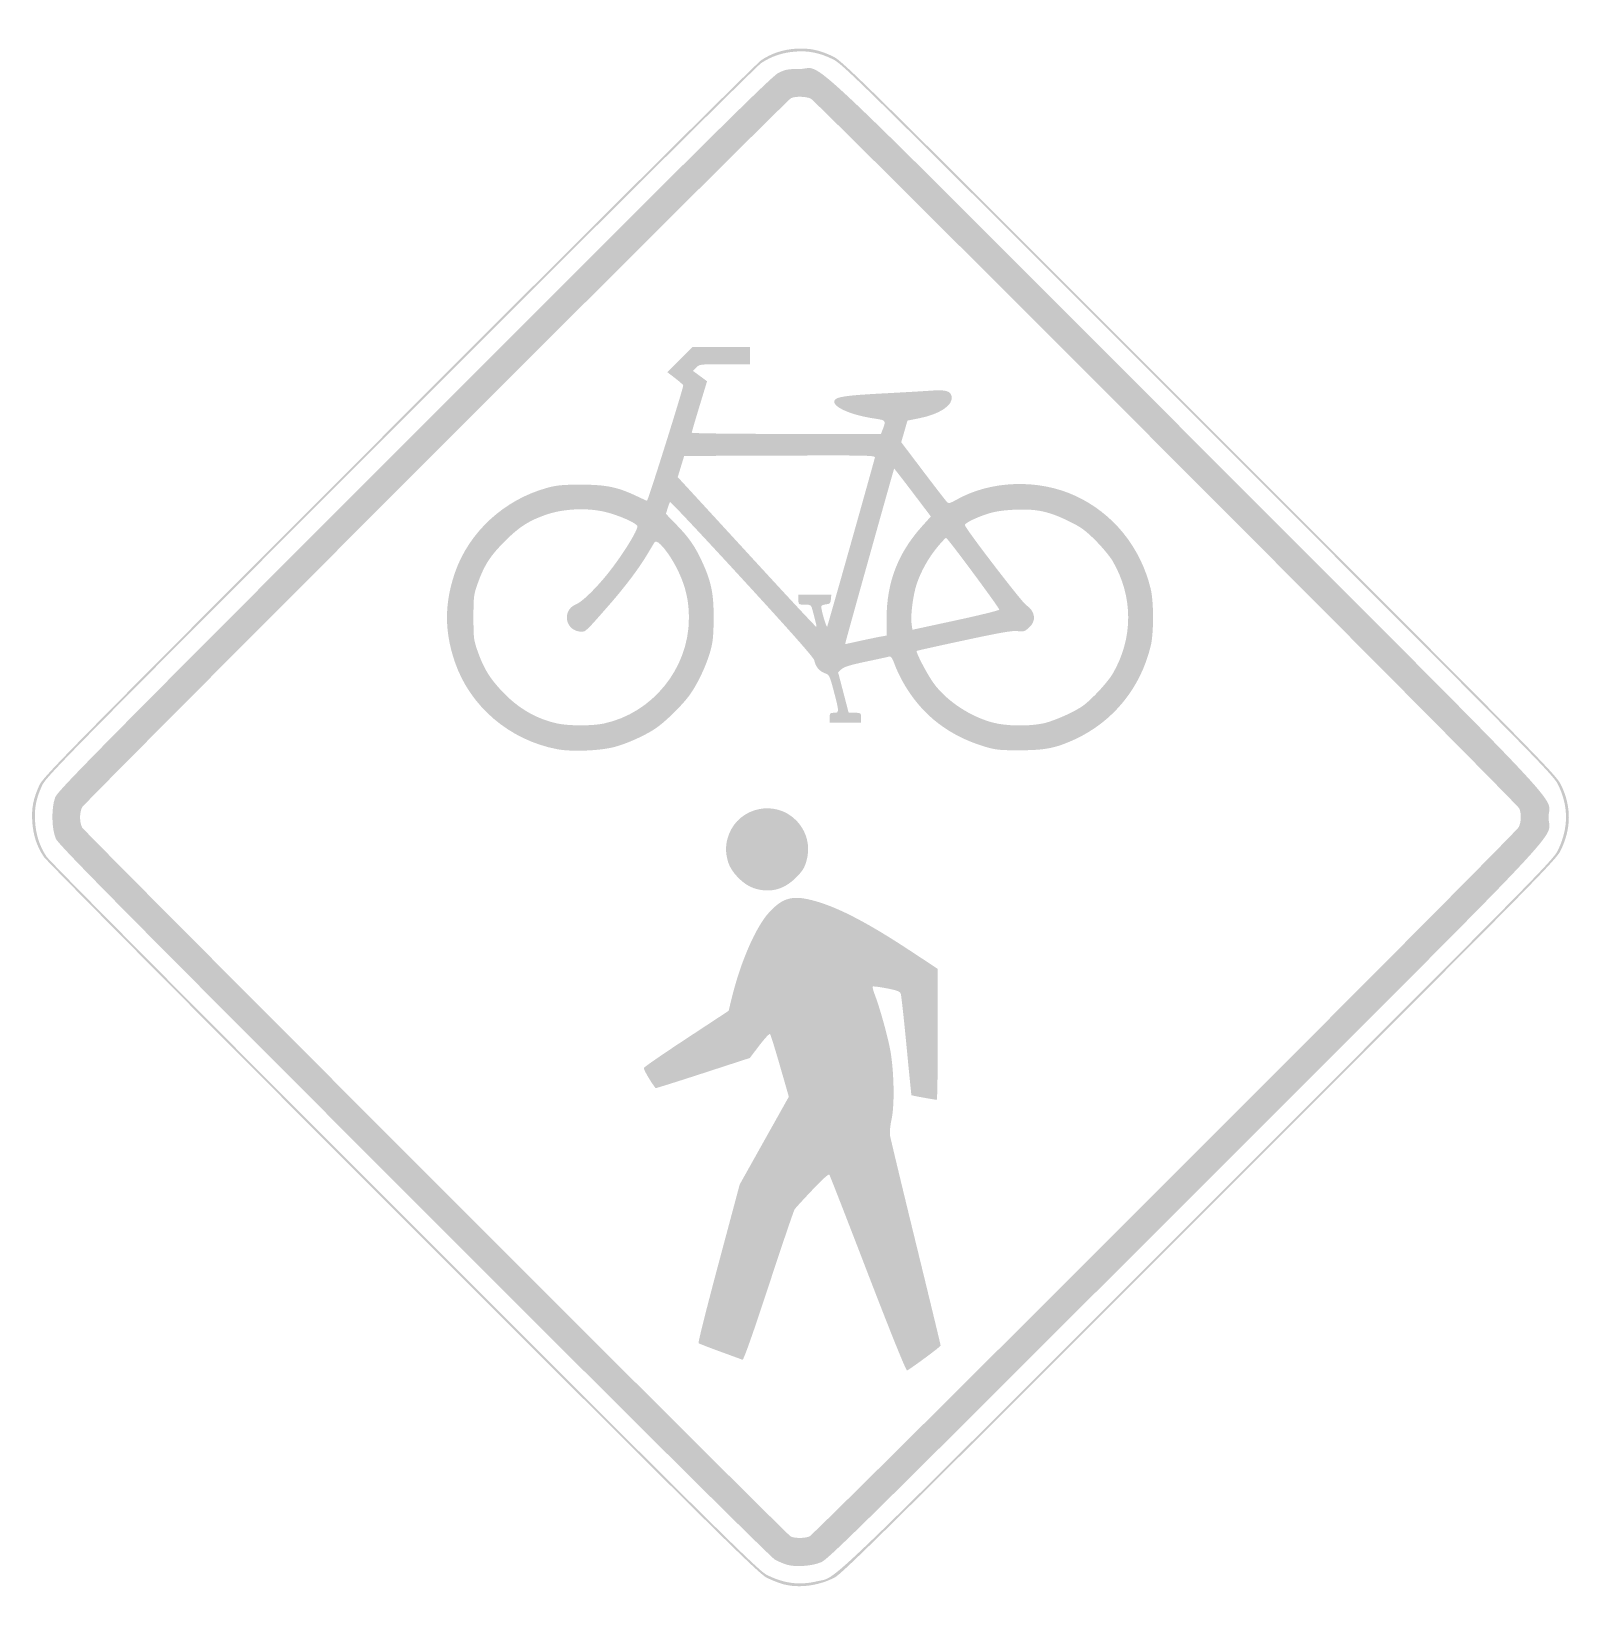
# Model space of a CAD drawing. Header units: inches. Extents: x -25.5 to 26, y -26 to 26.
import ezdxf

# ---------------------------------------------------------------- set-up
doc = ezdxf.new("R2010")
doc.units = ezdxf.units.IN
doc.header["$MEASUREMENT"] = 0

msp = doc.modelspace()

# ---------------------------------------------------------------- hatches: boundary and pattern name
h = msp.add_hatch(color=7)
edge = h.paths.add_edge_path()
edge.add_spline(control_points=[(-0.471, -24.733), (-0.575, -24.699), (-0.744, -24.626), (-0.848, -24.572), (-0.965, -24.51), (-5.454, -20.053), (-12.796, -12.708), (-22.696, -2.804), (-24.573, -0.905), (-24.662, -0.706), (-24.804, -0.39), (-24.816, 0.309), (-24.685, 0.659), (-24.606, 0.872), (-23.437, 2.056), (-12.793, 12.706), (-2.795, 22.71), (-0.949, 24.536), (-0.73, 24.645), (-0.503, 24.757), (-0.415, 24.773), (-0.023, 24.773), (0.812, 24.773), (-0.508, 26.016), (12.792, 12.706), (25.998, -0.51), (24.768, 0.795), (24.771, -0.001), (24.775, -0.806), (25.99, 0.482), (12.706, -12.792), (2.015, -23.475), (0.918, -24.557), (0.683, -24.656), (0.368, -24.788), (-0.193, -24.826), (-0.471, -24.733)], knot_values=[0, 0, 0, 0, 1, 1, 1, 2, 2, 2, 3, 3, 3, 4, 4, 4, 5, 5, 5, 6, 6, 6, 7, 7, 7, 8, 8, 8, 9, 9, 9, 10, 10, 10, 11, 11, 11, 12, 12, 12, 12], degree=3, periodic=0)
edge = h.paths.add_edge_path(flags=0)
edge.add_spline(control_points=[(0.291, -23.805), (0.46, -23.742), (23.688, -0.524), (23.784, -0.323), (23.866, -0.149), (23.875, 0.104), (23.805, 0.291), (23.75, 0.441), (0.544, 23.68), (0.344, 23.787), (0.193, 23.867), (-0.176, 23.876), (-0.321, 23.803), (-0.472, 23.726), (-23.706, 0.495), (-23.791, 0.336), (-23.883, 0.163), (-23.883, -0.163), (-23.791, -0.336), (-23.712, -0.484), (-0.481, -23.718), (-0.33, -23.801), (-0.209, -23.866), (0.121, -23.869), (0.291, -23.805)], knot_values=[0, 0, 0, 0, 1, 1, 1, 2, 2, 2, 3, 3, 3, 4, 4, 4, 5, 5, 5, 6, 6, 6, 7, 7, 7, 8, 8, 8, 8], degree=3, periodic=0)
h = msp.add_hatch(color=7)
edge = h.paths.add_edge_path()
edge.add_spline(control_points=[(-0.576, -25.383), (-0.711, -25.347), (-0.955, -25.251), (-1.117, -25.17), (-1.384, -25.038), (-2.554, -23.883), (-13.154, -13.289), (-19.78, -6.667), (-24.968, -1.445), (-25.062, -1.304), (-25.294, -0.958), (-25.415, -0.586), (-25.444, -0.136), (-25.472, 0.31), (-25.411, 0.622), (-25.21, 1.06), (-25.076, 1.349), (-24.429, 2.006), (-13.311, 13.13), (-6.67, 19.776), (-1.445, 24.968), (-1.304, 25.062), (-0.966, 25.288), (-0.59, 25.414), (-0.165, 25.443), (0.282, 25.474), (0.638, 25.4), (1.072, 25.188), (1.401, 25.026), (1.838, 24.596), (13.217, 13.217), (24.819, 1.616), (25.024, 1.407), (25.191, 1.06), (25.527, 0.363), (25.527, -0.348), (25.19, -1.06), (25.024, -1.409), (24.884, -1.551), (13.218, -13.215), (2.915, -23.515), (1.376, -25.035), (1.126, -25.164), (0.593, -25.439), (-0.057, -25.523), (-0.576, -25.383)], knot_values=[0, 0, 0, 0, 1, 1, 1, 2, 2, 2, 3, 3, 3, 4, 4, 4, 5, 5, 5, 6, 6, 6, 7, 7, 7, 8, 8, 8, 9, 9, 9, 10, 10, 10, 11, 11, 11, 12, 12, 12, 13, 13, 13, 14, 14, 14, 15, 15, 15, 15], degree=3, periodic=0)
edge = h.paths.add_edge_path(flags=0)
edge.add_spline(control_points=[(0.537, -25.289), (1.248, -25.122), (0.375, -25.959), (13.171, -13.167), (24.79, -1.551), (24.93, -1.409), (25.095, -1.06), (25.432, -0.348), (25.433, 0.363), (25.097, 1.06), (24.93, 1.407), (24.725, 1.615), (13.17, 13.17), (1.836, 24.503), (1.401, 24.932), (1.072, 25.093), (0.638, 25.306), (0.282, 25.38), (-0.165, 25.349), (-0.59, 25.319), (-0.966, 25.194), (-1.304, 24.968), (-1.445, 24.873), (-6.65, 19.702), (-13.264, 13.083), (-24.337, 2.004), (-24.982, 1.349), (-25.115, 1.06), (-25.317, 0.622), (-25.378, 0.31), (-25.35, -0.136), (-25.321, -0.586), (-25.199, -0.958), (-24.968, -1.304), (-24.873, -1.445), (-19.705, -6.647), (-13.107, -13.242), (-2.55, -23.793), (-1.384, -24.944), (-1.117, -25.076), (-0.546, -25.36), (-0.04, -25.425), (0.537, -25.289)], knot_values=[0, 0, 0, 0, 1, 1, 1, 2, 2, 2, 3, 3, 3, 4, 4, 4, 5, 5, 5, 6, 6, 6, 7, 7, 7, 8, 8, 8, 9, 9, 9, 10, 10, 10, 11, 11, 11, 12, 12, 12, 13, 13, 13, 14, 14, 14, 14], degree=3, periodic=0)
h = msp.add_hatch(color=7)
edge = h.paths.add_edge_path()
edge.add_spline(control_points=[(-8.061, 2.256), (-9.641, 2.558), (-10.947, 3.672), (-11.45, 5.148), (-11.796, 6.164), (-11.796, 7.07), (-11.45, 8.086), (-10.989, 9.439), (-9.814, 10.521), (-8.383, 10.91), (-8.072, 10.995), (-7.879, 11.013), (-7.276, 11.013), (-6.448, 11.013), (-6.062, 10.935), (-5.447, 10.643), (-5.256, 10.553), (-5.094, 10.479), (-5.085, 10.479), (-5.052, 10.479), (-3.885, 14.192), (-3.885, 14.298), (-3.885, 14.315), (-4.003, 14.42), (-4.147, 14.532)], knot_values=[0, 0, 0, 0, 1, 1, 1, 2, 2, 2, 3, 3, 3, 4, 4, 4, 5, 5, 5, 6, 6, 6, 7, 7, 7, 8, 8, 8, 8], degree=3, periodic=0)
edge.add_line((-4.147, 14.532), (-4.409, 14.734))
edge.add_line((-4.409, 14.734), (-3.995, 15.15))
edge.add_line((-3.995, 15.15), (-3.581, 15.566))
edge.add_line((-3.581, 15.566), (-2.627, 15.566))
edge.add_line((-2.627, 15.566), (-1.672, 15.566))
edge.add_line((-1.672, 15.566), (-1.672, 15.283))
edge.add_line((-1.672, 15.283), (-1.672, 15))
edge.add_line((-1.672, 15), (-2.511, 15))
edge.add_spline(control_points=[(-2.511, 15), (-3.334, 15), (-3.353, 14.998), (-3.456, 14.889)], knot_values=[0, 0, 0, 0, 1, 1, 1, 1], degree=3, periodic=0)
edge.add_line((-3.456, 14.889), (-3.561, 14.777))
edge.add_line((-3.561, 14.777), (-3.328, 14.606))
edge.add_line((-3.328, 14.606), (-3.096, 14.435))
edge.add_line((-3.096, 14.435), (-3.349, 13.604))
edge.add_spline(control_points=[(-3.349, 13.604), (-3.489, 13.146), (-3.603, 12.754), (-3.603, 12.732), (-3.603, 12.711), (-2.193, 12.693), (-0.47, 12.693)], knot_values=[0, 0, 0, 0, 1, 1, 1, 2, 2, 2, 2], degree=3, periodic=0)
edge.add_line((-0.47, 12.693), (2.663, 12.693))
edge.add_line((2.663, 12.693), (2.709, 12.812))
edge.add_spline(control_points=[(2.709, 12.812), (2.838, 13.151), (2.846, 13.141), (2.417, 13.206), (1.645, 13.323), (1.046, 13.595), (1.122, 13.794), (1.17, 13.921), (1.49, 13.968), (2.755, 14.034), (3.442, 14.07), (4.173, 14.113), (4.38, 14.129), (4.815, 14.162), (4.984, 14.104), (5.006, 13.913), (5.039, 13.633), (4.603, 13.347), (3.938, 13.212)], knot_values=[0, 0, 0, 0, 1, 1, 1, 2, 2, 2, 3, 3, 3, 4, 4, 4, 5, 5, 5, 6, 6, 6, 6], degree=3, periodic=0)
edge.add_line((3.938, 13.212), (3.54, 13.132))
edge.add_line((3.54, 13.132), (3.437, 12.775))
edge.add_line((3.437, 12.775), (3.334, 12.418))
edge.add_line((3.334, 12.418), (4.059, 11.46))
edge.add_spline(control_points=[(4.059, 11.46), (4.458, 10.934), (4.813, 10.473), (4.849, 10.438), (4.903, 10.383), (4.951, 10.395), (5.165, 10.515), (6.3, 11.157), (7.876, 11.209), (9.097, 10.645), (10.352, 10.065), (11.257, 8.951), (11.594, 7.57), (11.7, 7.138), (11.7, 6.096), (11.594, 5.664), (11.256, 4.278), (10.353, 3.169), (9.085, 2.583), (8.449, 2.29), (8.103, 2.221), (7.253, 2.221), (6.566, 2.22), (6.462, 2.232), (6.075, 2.349), (4.925, 2.699), (4.058, 3.364), (3.464, 4.353), (3.337, 4.563), (3.185, 4.873), (3.125, 5.04), (3.046, 5.26), (2.996, 5.339), (2.944, 5.324), (2.905, 5.313), (2.555, 5.237), (2.166, 5.155), (1.636, 5.043), (1.433, 4.98), (1.352, 4.902)], knot_values=[0, 0, 0, 0, 1, 1, 1, 2, 2, 2, 3, 3, 3, 4, 4, 4, 5, 5, 5, 6, 6, 6, 7, 7, 7, 8, 8, 8, 9, 9, 9, 10, 10, 10, 11, 11, 11, 12, 12, 12, 13, 13, 13, 13], degree=3, periodic=0)
edge.add_line((1.352, 4.902), (1.244, 4.798))
edge.add_line((1.244, 4.798), (1.419, 4.13))
edge.add_line((1.419, 4.13), (1.593, 3.462))
edge.add_line((1.593, 3.462), (1.797, 3.462))
edge.add_spline(control_points=[(1.797, 3.462), (1.999, 3.462), (2.002, 3.46), (2.002, 3.297)], knot_values=[0, 0, 0, 0, 1, 1, 1, 1], degree=3, periodic=0)
edge.add_line((2.002, 3.297), (2.002, 3.132))
edge.add_line((2.002, 3.132), (1.484, 3.132))
edge.add_line((1.484, 3.132), (0.965, 3.132))
edge.add_line((0.965, 3.132), (0.965, 3.297))
edge.add_spline(control_points=[(0.965, 3.297), (0.965, 3.449), (0.977, 3.462), (1.107, 3.462), (1.285, 3.462), (1.285, 3.479), (1.103, 4.168), (0.961, 4.704), (0.954, 4.719), (0.796, 4.776), (0.619, 4.84), (0.499, 4.989), (0.453, 5.2), (0.433, 5.291), (-0.344, 6.169), (-1.941, 7.905), (-3.241, 9.32), (-4.314, 10.461), (-4.325, 10.442), (-4.335, 10.424), (-4.37, 10.327), (-4.402, 10.228)], knot_values=[0, 0, 0, 0, 1, 1, 1, 2, 2, 2, 3, 3, 3, 4, 4, 4, 5, 5, 5, 6, 6, 6, 7, 7, 7, 7], degree=3, periodic=0)
edge.add_line((-4.402, 10.228), (-4.46, 10.048))
edge.add_line((-4.46, 10.048), (-4.111, 9.687))
edge.add_spline(control_points=[(-4.111, 9.687), (-3.689, 9.251), (-3.51, 8.994), (-3.272, 8.486), (-2.959, 7.818), (-2.874, 7.408), (-2.878, 6.594), (-2.881, 6.028), (-2.902, 5.814), (-2.982, 5.521), (-3.11, 5.052), (-3.402, 4.428), (-3.667, 4.058), (-3.908, 3.723), (-4.468, 3.171), (-4.792, 2.95), (-5.137, 2.715), (-5.754, 2.437), (-6.17, 2.328), (-6.656, 2.201), (-7.587, 2.166), (-8.061, 2.256)], knot_values=[0, 0, 0, 0, 1, 1, 1, 2, 2, 2, 3, 3, 3, 4, 4, 4, 5, 5, 5, 6, 6, 6, 7, 7, 7, 7], degree=3, periodic=0)
edge = h.paths.add_edge_path(flags=0)
edge.add_spline(control_points=[(-6.52, 3.105), (-4.905, 3.447), (-3.701, 4.932), (-3.698, 6.584), (-3.697, 7.178), (-3.805, 7.645), (-4.073, 8.195), (-4.336, 8.737), (-4.748, 9.236), (-4.83, 9.113), (-4.856, 9.074), (-4.964, 8.894), (-5.072, 8.713), (-5.347, 8.247), (-5.817, 7.624), (-6.37, 6.994), (-7.099, 6.163), (-7.116, 6.146), (-7.247, 6.146), (-7.79, 6.146), (-7.933, 6.853), (-7.43, 7.054), (-7.237, 7.131), (-6.777, 7.578), (-6.38, 8.074), (-5.897, 8.677), (-5.364, 9.536), (-5.406, 9.645), (-5.445, 9.748), (-6.035, 10.006), (-6.466, 10.109), (-7.071, 10.254), (-7.848, 10.218), (-8.419, 10.021), (-9.006, 9.817), (-9.312, 9.62), (-9.796, 9.137), (-10.276, 8.657), (-10.473, 8.352), (-10.685, 7.76), (-10.826, 7.365), (-10.832, 7.316), (-10.832, 6.617), (-10.832, 5.918), (-10.826, 5.87), (-10.685, 5.474), (-10.487, 4.921), (-10.287, 4.597), (-9.876, 4.163), (-9.35, 3.607), (-8.749, 3.259), (-8.054, 3.107), (-7.677, 3.025), (-6.903, 3.024), (-6.52, 3.105)], knot_values=[0, 0, 0, 0, 1, 1, 1, 2, 2, 2, 3, 3, 3, 4, 4, 4, 5, 5, 5, 6, 6, 6, 7, 7, 7, 8, 8, 8, 9, 9, 9, 10, 10, 10, 11, 11, 11, 12, 12, 12, 13, 13, 13, 14, 14, 14, 15, 15, 15, 16, 16, 16, 17, 17, 17, 18, 18, 18, 18], degree=3, periodic=0)
edge = h.paths.add_edge_path(flags=0)
edge.add_spline(control_points=[(8.044, 3.112), (8.231, 3.152), (8.606, 3.294), (8.878, 3.427), (9.305, 3.635), (9.427, 3.723), (9.773, 4.072), (9.993, 4.294), (10.244, 4.596), (10.331, 4.744), (11.024, 5.924), (11.024, 7.308), (10.331, 8.491), (10.244, 8.639), (9.991, 8.942), (9.77, 9.164), (9.424, 9.509), (9.296, 9.602), (8.875, 9.808), (8.218, 10.13), (7.808, 10.217), (7.093, 10.184), (6.718, 10.167), (6.443, 10.126), (6.217, 10.055), (5.827, 9.931), (5.44, 9.743), (5.44, 9.677), (5.44, 9.581), (7.321, 7.128), (7.472, 7.026), (7.787, 6.814), (7.818, 6.489), (7.546, 6.26), (7.418, 6.153), (7.37, 6.14), (7.188, 6.165), (7.025, 6.187), (6.618, 6.117), (5.419, 5.859), (4.563, 5.676), (3.855, 5.518), (3.846, 5.51), (3.806, 5.47), (4.225, 4.677), (4.429, 4.409), (4.866, 3.831), (5.64, 3.326), (6.382, 3.134), (6.826, 3.019), (7.574, 3.009), (8.044, 3.112)], knot_values=[0, 0, 0, 0, 1, 1, 1, 2, 2, 2, 3, 3, 3, 4, 4, 4, 5, 5, 5, 6, 6, 6, 7, 7, 7, 8, 8, 8, 9, 9, 9, 10, 10, 10, 11, 11, 11, 12, 12, 12, 13, 13, 13, 14, 14, 14, 15, 15, 15, 16, 16, 16, 17, 17, 17, 17], degree=3, periodic=0)
edge = h.paths.add_edge_path(flags=0)
edge.add_line((2.673, 5.987), (2.849, 6.017))
edge.add_line((2.849, 6.017), (2.849, 6.578))
edge.add_spline(control_points=[(2.849, 6.578), (2.849, 7.768), (3.223, 8.745), (4.018, 9.629)], knot_values=[0, 0, 0, 0, 1, 1, 1, 1], degree=3, periodic=0)
edge.add_line((4.018, 9.629), (4.315, 9.96))
edge.add_line((4.315, 9.96), (3.712, 10.756))
edge.add_spline(control_points=[(3.712, 10.756), (3.38, 11.193), (3.104, 11.548), (3.099, 11.543), (3.089, 11.535), (1.562, 6.083), (1.507, 5.857)], knot_values=[0, 0, 0, 0, 1, 1, 1, 2, 2, 2, 2], degree=3, periodic=0)
edge.add_line((1.507, 5.857), (1.476, 5.733))
edge.add_line((1.476, 5.733), (1.986, 5.845))
edge.add_spline(control_points=[(1.986, 5.845), (2.267, 5.906), (2.576, 5.97), (2.673, 5.987)], knot_values=[0, 0, 0, 0, 1, 1, 1, 1], degree=3, periodic=0)
edge = h.paths.add_edge_path(flags=0)
edge.add_spline(control_points=[(6.581, 6.876), (6.588, 6.93), (4.868, 9.25), (4.819, 9.253), (4.802, 9.254), (4.67, 9.113), (4.526, 8.94), (4.234, 8.587), (3.988, 8.148), (3.845, 7.721), (3.726, 7.365), (3.636, 6.671), (3.676, 6.408)], knot_values=[0, 0, 0, 0, 1, 1, 1, 2, 2, 2, 3, 3, 3, 4, 4, 4, 4], degree=3, periodic=0)
edge.add_line((3.676, 6.408), (3.705, 6.21))
edge.add_line((3.705, 6.21), (5.14, 6.52))
edge.add_spline(control_points=[(5.14, 6.52), (5.929, 6.69), (6.578, 6.85), (6.581, 6.876)], knot_values=[0, 0, 0, 0, 1, 1, 1, 1], degree=3, periodic=0)
edge = h.paths.add_edge_path(flags=0)
edge.add_spline(control_points=[(0.496, 6.478), (0.473, 6.568), (0.43, 6.731), (0.402, 6.841), (0.35, 7.039), (0.347, 7.041), (0.139, 7.041), (-0.069, 7.041), (-0.071, 7.042), (-0.071, 7.206)], knot_values=[0, 0, 0, 0, 1, 1, 1, 2, 2, 2, 3, 3, 3, 3], degree=3, periodic=0)
edge.add_line((-0.071, 7.206), (-0.071, 7.371))
edge.add_line((-0.071, 7.371), (0.474, 7.371))
edge.add_line((0.474, 7.371), (1.019, 7.371))
edge.add_line((1.019, 7.371), (1.004, 7.218))
edge.add_spline(control_points=[(1.004, 7.218), (0.991, 7.083), (0.971, 7.063), (0.836, 7.05), (0.752, 7.042), (0.683, 7.01), (0.684, 6.979), (0.687, 6.845), (0.856, 6.271), (0.881, 6.312), (0.9, 6.345), (2.158, 10.794), (2.461, 11.904), (2.483, 11.982), (2.318, 11.986), (-0.685, 11.975)], knot_values=[0, 0, 0, 0, 1, 1, 1, 2, 2, 2, 3, 3, 3, 4, 4, 4, 5, 5, 5, 5], degree=3, periodic=0)
edge.add_line((-0.685, 11.975), (-3.854, 11.963))
edge.add_line((-3.854, 11.963), (-3.961, 11.613))
edge.add_line((-3.961, 11.613), (-4.068, 11.263))
edge.add_line((-4.068, 11.263), (-3.824, 10.998))
edge.add_spline(control_points=[(-3.824, 10.998), (-3.689, 10.853), (-2.66, 9.733), (-1.536, 8.51), (-0.412, 7.286), (0.515, 6.292), (0.524, 6.301), (0.532, 6.309), (0.52, 6.389), (0.496, 6.478)], knot_values=[0, 0, 0, 0, 1, 1, 1, 2, 2, 2, 3, 3, 3, 3], degree=3, periodic=0)
h = msp.add_hatch(color=7)
edge = h.paths.add_edge_path()
edge.add_spline(control_points=[(-1.554, -2.342), (-1.895, -2.23), (-2.298, -1.82), (-2.398, -1.483), (-2.498, -1.145), (-2.492, -0.88), (-2.376, -0.57), (-2.037, 0.335), (-0.846, 0.597), (-0.161, -0.085), (0.209, -0.452), (0.337, -0.955), (0.191, -1.459), (0.127, -1.678), (0.057, -1.787), (-0.156, -1.999), (-0.564, -2.403), (-1.025, -2.516), (-1.554, -2.342)], knot_values=[0, 0, 0, 0, 1, 1, 1, 2, 2, 2, 3, 3, 3, 4, 4, 4, 5, 5, 5, 6, 6, 6, 6], degree=3, periodic=0)
h = msp.add_hatch(color=7)
edge = h.paths.add_edge_path()
edge.add_spline(control_points=[(2.234, -15.113), (1.551, -13.338), (0.975, -11.861), (0.955, -11.83), (0.932, -11.793), (0.738, -11.966), (0.389, -12.335), (0.097, -12.644), (-0.165, -12.93), (-0.195, -12.971), (-0.224, -13.013), (-0.613, -14.155), (-1.058, -15.511), (-1.587, -17.121), (-1.887, -17.967), (-1.923, -17.954), (-1.953, -17.942), (-2.285, -17.821), (-2.661, -17.684), (-3.037, -17.547), (-3.36, -17.421), (-3.379, -17.405), (-3.398, -17.388), (-3.099, -16.199), (-2.714, -14.763)], knot_values=[0, 0, 0, 0, 1, 1, 1, 2, 2, 2, 3, 3, 3, 4, 4, 4, 5, 5, 5, 6, 6, 6, 7, 7, 7, 8, 8, 8, 8], degree=3, periodic=0)
edge.add_line((-2.714, -14.763), (-2.015, -12.151))
edge.add_line((-2.015, -12.151), (-1.202, -10.699))
edge.add_line((-1.202, -10.699), (-0.388, -9.247))
edge.add_line((-0.388, -9.247), (-0.682, -8.226))
edge.add_spline(control_points=[(-0.682, -8.226), (-0.844, -7.665), (-0.992, -7.189), (-1.011, -7.169), (-1.029, -7.148), (-1.188, -7.319), (-1.363, -7.548)], knot_values=[0, 0, 0, 0, 1, 1, 1, 2, 2, 2, 2], degree=3, periodic=0)
edge.add_line((-1.363, -7.548), (-1.681, -7.965))
edge.add_line((-1.681, -7.965), (-3.235, -8.471))
edge.add_spline(control_points=[(-3.235, -8.471), (-4.091, -8.75), (-4.795, -8.971), (-4.802, -8.963), (-4.975, -8.738), (-5.206, -8.339), (-5.189, -8.294), (-5.177, -8.262), (-4.54, -7.823), (-3.775, -7.32)], knot_values=[0, 0, 0, 0, 1, 1, 1, 2, 2, 2, 3, 3, 3, 3], degree=3, periodic=0)
edge.add_line((-3.775, -7.32), (-2.383, -6.405))
edge.add_line((-2.383, -6.405), (-2.279, -5.981))
edge.add_spline(control_points=[(-2.279, -5.981), (-1.982, -4.766), (-1.48, -3.62), (-1.036, -3.14), (-0.572, -2.639), (-0.237, -2.561), (0.517, -2.78), (1.304, -3.008), (2.264, -3.513), (3.662, -4.435)], knot_values=[0, 0, 0, 0, 1, 1, 1, 2, 2, 2, 3, 3, 3, 3], degree=3, periodic=0)
edge.add_line((3.662, -4.435), (4.545, -5.017))
edge.add_line((4.545, -5.017), (4.545, -7.183))
edge.add_spline(control_points=[(4.545, -7.183), (4.545, -8.374), (4.529, -9.349), (4.51, -9.349), (4.447, -9.349), (3.684, -9.21), (3.673, -9.197), (3.667, -9.19), (3.593, -8.453), (3.508, -7.559), (3.422, -6.665), (3.337, -5.891), (3.318, -5.838), (3.29, -5.761), (3.2, -5.726), (2.849, -5.659), (2.61, -5.613), (2.403, -5.587), (2.39, -5.601), (2.376, -5.615), (2.41, -5.744), (2.465, -5.889), (2.611, -6.27), (2.835, -7.058), (2.949, -7.591), (3.092, -8.259), (3.126, -9.488), (3.015, -9.987), (2.969, -10.193), (2.946, -10.428), (2.962, -10.526), (2.977, -10.621), (3.36, -12.217), (3.814, -14.072), (4.268, -15.927), (4.639, -17.463), (4.639, -17.486), (4.639, -17.519), (3.733, -18.192), (3.529, -18.31), (3.497, -18.329), (3.018, -17.146), (2.234, -15.113)], knot_values=[0, 0, 0, 0, 1, 1, 1, 2, 2, 2, 3, 3, 3, 4, 4, 4, 5, 5, 5, 6, 6, 6, 7, 7, 7, 8, 8, 8, 9, 9, 9, 10, 10, 10, 11, 11, 11, 12, 12, 12, 13, 13, 13, 14, 14, 14, 14], degree=3, periodic=0)

doc.saveas('drawing.dxf')
